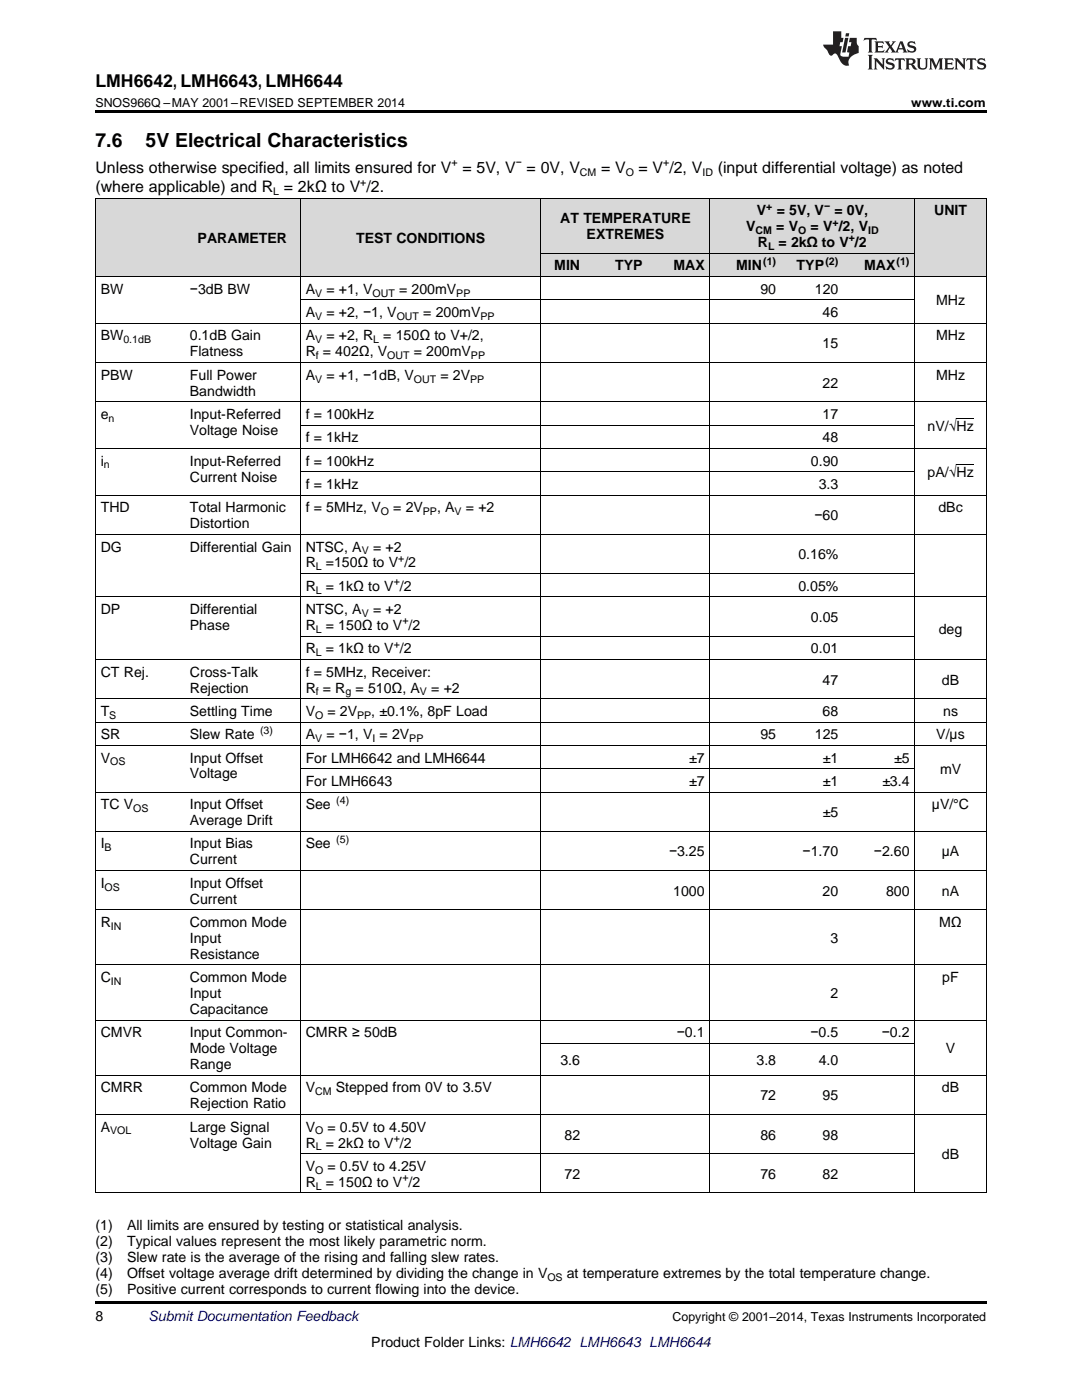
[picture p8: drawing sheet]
<svg xmlns="http://www.w3.org/2000/svg" width="216mm" height="279mm" viewBox="0 0 216 279" stroke-linecap="round" stroke-linejoin="round" font-family="sans-serif">
<defs><g id="words">
<g font-size="3.9">
<text x="19" y="29.3">7.6</text>
<text x="29.1" y="29.3">5V Electrical Characteristics</text>
</g>
<text font-size="3.5" x="19" y="17.3">LMH6642, LMH6643, LMH6644</text>
<g font-size="3.2">
<text x="19" y="34.4">Unless otherwise specified, all limits ensured for V = 5V, V = 0V, V</text>
<text x="119.9" y="34.4">= V</text>
<text x="127.4" y="34.4">= V /2, V</text>
<text x="143.2" y="34.4">(input differential voltage) as noted</text>
<text x="19" y="38.3">(where applicable) and R = 2kΩ to V /2.</text>
</g>
<g font-size="2.8">
<text x="111.8" y="44.6">AT TEMPERATURE</text>
<text x="117.1" y="47.7">EXTREMES</text>
<text x="148.9" y="46.1">V</text>
<text x="151" y="43">V</text>
<text x="154.9" y="46.1">=</text>
<text x="155" y="43">=</text>
<text x="157.4" y="46.1">V</text>
<text x="157.5" y="43">5V, V</text>
<text x="161.7" y="46.1">= V /2, V</text>
<text x="166.5" y="43">=</text>
<text x="169" y="43">0V,</text>
<text x="186.4" y="43">UNIT</text>
<text x="39.4" y="48.5">PARAMETER</text>
<text x="71" y="48.5">TEST CONDITIONS</text>
<text x="110.6" y="54">MIN</text>
<text x="122.7" y="54">TYP</text>
<text x="134.4" y="54">MAX</text>
<text x="146.9" y="54">MIN</text>
<text x="151.2" y="49.3">R</text>
<text x="155.4" y="49.3">= 2kΩ to V /2</text>
<text x="159" y="54">TYP</text>
<text x="172.4" y="54">MAX</text>
<text x="20.1" y="58.6">BW</text>
<text x="37.9" y="58.6">−3dB BW</text>
<text x="61" y="58.6">A</text>
<text x="65.1" y="58.6">= +1, V</text>
<text x="79.6" y="58.6">= 200mV</text>
<text x="151.7" y="58.6">90</text>
<text x="162.6" y="58.6">120</text>
<text x="61" y="63.3">A</text>
<text x="65.1" y="63.3">= +2, −1, V</text>
<text x="84.5" y="63.3">= 200mV</text>
<text x="164.1" y="63.3">46</text>
<text x="186.8" y="61">MHz</text>
<text x="20.1" y="67.9">BW</text>
<text x="37.9" y="67.9">0.1dB Gain</text>
<text x="37.9" y="71.1">Flatness</text>
<text x="61" y="67.9">A</text>
<text x="61" y="71.1">R = 402Ω, V</text>
<text x="65.1" y="67.9">= +2, R</text>
<text x="76.5" y="67.9">= 150Ω to V+/2,</text>
<text x="82.5" y="71.1">= 200mV</text>
<text x="164.1" y="69.5">15</text>
<text x="186.8" y="67.9">MHz</text>
<text x="20.1" y="75.8">PBW</text>
<text x="37.9" y="75.8">Full Power</text>
<text x="61" y="75.8">A</text>
<text x="65.1" y="75.8">= +1, −1dB, V</text>
<text x="87.9" y="75.8">= 2V</text>
<text x="164.1" y="77.4">22</text>
<text x="186.8" y="75.8">MHz</text>
<text x="20.1" y="83.6">e</text>
<text x="37.9" y="79">Bandwidth</text>
<text x="37.9" y="83.6">Input-Referred</text>
<text x="61" y="83.6">f = 100kHz</text>
<text x="164.1" y="83.6">17</text>
<text x="37.9" y="86.8">Voltage Noise</text>
<text x="61" y="88.3">f = 1kHz</text>
<text x="164.1" y="88.3">48</text>
<text x="185.1" y="85.9">nV/√Hz</text>
<text x="20.1" y="92.9">i</text>
<text x="37.9" y="92.9">Input-Referred</text>
<text x="61" y="92.9">f = 100kHz</text>
<text x="161.8" y="92.9">0.90</text>
<text x="185.1" y="95.2">pA/√Hz</text>
<text x="37.9" y="96.1">Current Noise</text>
<text x="61" y="97.6">f = 1kHz</text>
<text x="163.4" y="97.6">3.3</text>
<text x="20.1" y="102.2">THD</text>
<text x="37.9" y="102.2">Total Harmonic</text>
<text x="37.9" y="105.4">Distortion</text>
<text x="61" y="102.2">f = 5MHz, V</text>
<text x="78.5" y="102.2">= 2V</text>
<text x="87.2" y="102.2">, A</text>
<text x="93" y="102.2">= +2</text>
<text x="162.5" y="103.8">−60</text>
<text x="187.3" y="102.2">dBc</text>
<text x="20.1" y="110.1">DG</text>
<text x="37.9" y="110.1">Differential Gain</text>
<text x="61" y="110.1">NTSC, A</text>
<text x="61" y="113.2">R</text>
<text x="65" y="113.2">=150Ω to V /2</text>
<text x="74.4" y="110.1">= +2</text>
<text x="159.3" y="111.7">0.16%</text>
<text x="61" y="117.9">R</text>
<text x="65" y="117.9">= 1kΩ to V /2</text>
<text x="159.3" y="117.9">0.05%</text>
<text x="20.1" y="122.6">DP</text>
<text x="37.9" y="122.6">Differential</text>
<text x="37.9" y="125.7">Phase</text>
<text x="61" y="122.6">NTSC, A</text>
<text x="61" y="125.7">R</text>
<text x="65" y="125.7">= 150Ω to V /2</text>
<text x="74.4" y="122.6">= +2</text>
<text x="161.8" y="124.1">0.05</text>
<text x="61" y="130.4">R</text>
<text x="65" y="130.4">= 1kΩ to V /2</text>
<text x="161.8" y="130.4">0.01</text>
<text x="187.3" y="126.5">deg</text>
<text x="20.1" y="135">CT Rej.</text>
<text x="37.9" y="135">Cross-Talk</text>
<text x="61" y="135">f = 5MHz, Receiver:</text>
<text x="164.1" y="136.6">47</text>
<text x="188" y="136.6">dB</text>
<text x="20.1" y="142.9">T</text>
<text x="37.9" y="138.2">Rejection</text>
<text x="37.9" y="142.9">Settling Time</text>
<text x="61" y="138.2">R = R</text>
<text x="61" y="142.9">V</text>
<text x="65.3" y="142.9">= 2V</text>
<text x="70.9" y="138.2">= 510Ω, A</text>
<text x="74.1" y="142.9">, ±0.1%, 8pF Load</text>
<text x="86" y="138.2">= +2</text>
<text x="164.1" y="142.9">68</text>
<text x="188.2" y="142.9">ns</text>
<text x="20.1" y="147.5">SR</text>
<text x="37.9" y="147.5">Slew Rate</text>
<text x="61" y="147.5">A</text>
<text x="65.1" y="147.5">= −1, V = 2V</text>
<text x="151.7" y="147.5">95</text>
<text x="162.6" y="147.5">125</text>
<text x="186.8" y="147.5">V/µs</text>
<text x="20.1" y="152.2">V</text>
<text x="37.9" y="152.2">Input Offset</text>
<text x="37.9" y="155.4">Voltage</text>
<text x="61" y="152.2">For LMH6642 and LMH6644</text>
<text x="137.5" y="152.2">±7</text>
<text x="164.2" y="152.2">±1</text>
<text x="178.4" y="152.2">±5</text>
<text x="187.6" y="154.5">mV</text>
<text x="20.1" y="161.5">TC V</text>
<text x="37.9" y="161.5">Input Offset</text>
<text x="61" y="156.8">For LMH6643</text>
<text x="61" y="161.5">See</text>
<text x="137.5" y="156.8">±7</text>
<text x="164.2" y="156.8">±1</text>
<text x="176.1" y="156.8">±3.4</text>
<text x="185.9" y="161.5">µV/°C</text>
<text x="37.9" y="164.7">Average Drift</text>
<text x="164.2" y="163.1">±5</text>
<text x="20.1" y="169.3">I</text>
<text x="37.9" y="169.3">Input Bias</text>
<text x="37.9" y="172.5">Current</text>
<text x="61" y="169.3">See</text>
<text x="133.5" y="170.9">−3.25</text>
<text x="160.2" y="170.9">−1.70</text>
<text x="174.4" y="170.9">−2.60</text>
<text x="187.9" y="170.9">µA</text>
<text x="20.1" y="177.2">I</text>
<text x="37.9" y="177.2">Input Offset</text>
<text x="134.3" y="178.8">1000</text>
<text x="164.1" y="178.8">20</text>
<text x="176.8" y="178.8">800</text>
<text x="188" y="178.8">nA</text>
<text x="20.1" y="185">R</text>
<text x="37.9" y="180.3">Current</text>
<text x="37.9" y="185">Common Mode</text>
<text x="187.4" y="185">MΩ</text>
<text x="37.9" y="188.2">Input</text>
<text x="37.9" y="191.3">Resistance</text>
<text x="165.7" y="188.2">3</text>
<text x="20.1" y="196">C</text>
<text x="37.9" y="196">Common Mode</text>
<text x="188" y="196">pF</text>
<text x="37.9" y="199.2">Input</text>
<text x="37.9" y="202.4">Capacitance</text>
<text x="165.7" y="199.2">2</text>
<text x="20.1" y="207">CMVR</text>
<text x="37.9" y="207">Input Common-</text>
<text x="61" y="207">CMRR ≥ 50dB</text>
<text x="135" y="207">−0.1</text>
<text x="161.7" y="207">−0.5</text>
<text x="176" y="207">−0.2</text>
<text x="37.9" y="210.2">Mode Voltage</text>
<text x="37.9" y="213.4">Range</text>
<text x="111.8" y="212.5">3.6</text>
<text x="151" y="212.5">3.8</text>
<text x="163.4" y="212.5">4.0</text>
<text x="188.7" y="210.2">V</text>
<text x="20.1" y="218">CMRR</text>
<text x="37.9" y="218">Common Mode</text>
<text x="37.9" y="221.2">Rejection Ratio</text>
<text x="61" y="218">V</text>
<text x="67" y="218">Stepped from 0V to 3.5V</text>
<text x="151.7" y="219.6">72</text>
<text x="164.1" y="219.6">95</text>
<text x="188" y="218">dB</text>
<text x="20.1" y="225.8">A</text>
<text x="37.9" y="225.8">Large Signal</text>
<text x="61" y="225.8">V</text>
<text x="65.3" y="225.8">= 0.5V to 4.50V</text>
<text x="112.6" y="227.4">82</text>
<text x="151.7" y="227.4">86</text>
<text x="164.1" y="227.4">98</text>
<text x="37.9" y="229">Voltage Gain</text>
<text x="61" y="229">R</text>
<text x="61" y="233.7">V</text>
<text x="65" y="229">= 2kΩ to V /2</text>
<text x="65.3" y="233.7">= 0.5V to 4.25V</text>
<text x="188" y="231.4">dB</text>
<text x="61" y="236.9">R</text>
<text x="65" y="236.9">= 150Ω to V /2</text>
<text x="112.6" y="235.3">72</text>
<text x="151.7" y="235.3">76</text>
<text x="164.1" y="235.3">82</text>
<text x="19" y="245.5">(1)</text>
<text x="25.4" y="245.5">All limits are ensured by testing or statistical analysis.</text>
<text x="19" y="248.7">(2)</text>
<text x="19" y="251.9">(3)</text>
<text x="25.4" y="248.7">Typical values represent the most likely parametric norm.</text>
<text x="25.4" y="251.9">Slew rate is the average of the rising and falling slew rates.</text>
<text x="19" y="255.1">(4)</text>
<text x="25.4" y="255.1">Offset voltage average drift determined by dividing the change in V</text>
<text x="113.1" y="255.1">at temperature extremes by the total temperature change.</text>
<text x="19" y="258.2">(5)</text>
<text x="19" y="263.6">8</text>
<text x="25.4" y="258.2">Positive current corresponds to current flowing into the device.</text>
<text x="74.1" y="268.9">Product Folder Links: LMH6642 LMH6643 LMH6644</text>
</g>
<text font-size="2.8" fill="#0000c8" x="29.6" y="263.6">Submit Documentation Feedback</text>
<g font-size="2.5">
<text x="19" y="21.4">SNOS966Q –MAY 2001–REVISED SEPTEMBER 2014</text>
<text x="181.8" y="21.4">www.ti.com</text>
<text x="134.2" y="263.6">Copyright © 2001–2014, Texas Instruments Incorporated</text>
</g>
<g font-size="2.1">
<text x="90.1" y="33.2">+</text>
<text x="102.9" y="33.2">−</text>
<text x="115.7" y="35.1">CM</text>
<text x="124.8" y="35.1">O</text>
<text x="132.3" y="33.2">+</text>
<text x="140.2" y="35.1">ID</text>
<text x="54.5" y="38.9">L</text>
<text x="71.9" y="37">+</text>
<text x="152.9" y="41.8">+</text>
<text x="164.4" y="41.8">−</text>
<text x="150.8" y="46.7">CM</text>
<text x="159.3" y="46.7">O</text>
<text x="166.1" y="45">+</text>
<text x="173.2" y="46.7">ID</text>
<text x="152.3" y="52.8">(1)</text>
<text x="153.2" y="49.9">L</text>
<text x="164.7" y="52.8">(2)</text>
<text x="169.4" y="48.2">+</text>
<text x="178.9" y="52.8">(1)</text>
<text x="62.9" y="59.2">V</text>
<text x="74.3" y="59.2">OUT</text>
<text x="91.1" y="59.2">PP</text>
<text x="62.9" y="63.9">V</text>
<text x="79.2" y="63.9">OUT</text>
<text x="95.9" y="63.9">PP</text>
<text x="24.6" y="68.5">0.1dB</text>
<text x="62.9" y="68.5">V</text>
<text x="63" y="71.7">f</text>
<text x="74.5" y="68.5">L</text>
<text x="77.3" y="71.7">OUT</text>
<text x="94" y="71.7">PP</text>
<text x="62.9" y="76.3">V</text>
<text x="82.6" y="76.3">OUT</text>
<text x="93.8" y="76.3">PP</text>
<text x="21.7" y="84.2">n</text>
<text x="20.7" y="93.5">n</text>
<text x="76" y="102.8">O</text>
<text x="84.4" y="102.8">PP</text>
<text x="90.7" y="102.8">V</text>
<text x="63" y="113.8">L</text>
<text x="72.2" y="110.6">V</text>
<text x="79.4" y="112.1">+</text>
<text x="63" y="118.5">L</text>
<text x="78.6" y="116.8">+</text>
<text x="72.2" y="123.1">V</text>
<text x="80.3" y="124.6">+</text>
<text x="63" y="126.3">L</text>
<text x="63" y="131">L</text>
<text x="78.6" y="129.3">+</text>
<text x="21.8" y="143.4">S</text>
<text x="62.9" y="143.4">O</text>
<text x="63" y="138.8">f</text>
<text x="68.9" y="138.8">g</text>
<text x="71.3" y="143.4">PP</text>
<text x="83.8" y="138.8">V</text>
<text x="51.9" y="146.4">(3)</text>
<text x="62.9" y="148.1">V</text>
<text x="74.3" y="148.1">I</text>
<text x="81.7" y="148.1">PP</text>
<text x="22" y="152.8">OS</text>
<text x="67.1" y="160.4">(4)</text>
<text x="26.6" y="162.1">OS</text>
<text x="20.9" y="169.9">B</text>
<text x="67.1" y="168.2">(5)</text>
<text x="20.9" y="177.7">OS</text>
<text x="22.1" y="185.6">IN</text>
<text x="22.1" y="196.6">IN</text>
<text x="62.9" y="218.6">CM</text>
<text x="22" y="226.4">VOL</text>
<text x="62.9" y="226.4">O</text>
<text x="78.6" y="227.9">+</text>
<text x="63" y="229.6">L</text>
<text x="62.9" y="234.2">O</text>
<text x="63" y="237.4">L</text>
<text x="80.3" y="235.7">+</text>
<text x="109.2" y="255.6">OS</text>
</g>
</g></defs>
<g fill="#d8d8d8">
<path d="M19 39.6h17.8v15.6h-17.8z"/>
<path d="M36.8 39.6h23.1v15.6h-23.1z"/>
<path d="M59.9 39.6h48v15.6h-48z"/>
<path d="M107.9 50.6h8.9v4.6h-8.9z"/>
<path d="M116.8 50.6h12.5v4.6h-12.5z"/>
<path d="M129.3 50.6h12.4v4.6h-12.4z"/>
<path d="M141.7 50.6h14.2v4.6h-14.2z"/>
<path d="M155.9 50.6h12.5v4.6h-12.5z"/>
<path d="M168.4 50.6h14.2v4.6h-14.2z"/>
<path d="M182.6 39.6h14.2v15.6h-14.2z"/>
<path d="M107.9 39.6h8.9v11h-8.9z"/>
<path d="M116.8 39.6h12.5v11h-12.5z"/>
<path d="M129.3 39.6h12.4v11h-12.4z"/>
<path d="M141.7 39.6h14.2v11h-14.2z"/>
<path d="M155.9 39.6h12.5v11h-12.5z"/>
<path d="M168.4 39.6h14.2v11h-14.2z"/>
</g>
<path d="M19 22h177.8v.5h-177.8zM19 259.7h177.8v.5h-177.8z" fill="#000"/>
<g fill="none" stroke="#000" stroke-width=".2">
<path d="M19 39.5h177.8M19.1 39.5v198.6M59.9 39.5v198.6M107.9 39.5v198.6M141.7 39.5v198.6M182.5 39.5v198.6M196.8 39.5v198.6M19 55.2h177.8M59.9 59.8h122.7M107.9 50.5h74.7M19 72.3h177.8M19 64.5h177.8"/>
<path d="M19 98.8h177.8M19 89.5h177.8M19 80.2h177.8M59.9 94.1h122.7M59.9 84.8h122.7M19 119.1h177.8M19 106.6h177.8M59.9 114.5h122.7M19 139.4h177.8M19 131.6h177.8M59.9 126.9h122.7M19 158.1h177.8"/>
<path d="M19 148.7h177.8M19 144.1h177.8M59.9 153.4h122.7M19 173.7h177.8M19 165.9h177.8M19 192.6h177.8M19 181.6h177.8M19 214.6h177.8M19 203.6h177.8M107.9 208.2h74.7M19 238.1h177.8M19 222.4h177.8"/>
<path d="M59.9 230.2h122.7"/>
</g>
<g fill="#231f20">
<path d="M172.5 7.6l-.1 .5 .4-.2h.6v.1v2.1l-.2 .4h.9l-.2-.4v-2.1l.1-.1h.5l.5 .2-.2-.5zM174.5 8.3l.2 .3v1.5l-.2 .4h1.8l.2-.6a1.04 1.04 0 0 1-1.3 .2v-.7h.6l.3 .2v-.6l-.3 .2h-.6v-.6l.8-.1 .4 .3-.2-.5zM176.5 8.3l.9 1.1-.9 1.1h.8l-.2-.2 .4-.7 .5 .7-.2 .2h1.5l-.2-.2 .2-.4h.9l.1 .4-.2 .2h1l-.3-.3-.7-1.9h-.5l-.9 2-.8-1 .9-1h-.8l.1 .3-.4 .5-.3-.6 .1-.2zM179.7 8.6l.4 1h-.7zM181.3 8.4a.63 .63 0 0 0-.2 .7 .63 .63 0 0 0 .6 .4l.6 .2 .1 .2a.75 .75 0 0 1-.7 .4 .75 .75 0 0 1-.6-.5l.1 .7 .1-.1a1.11 1.11 0 0 0 1.5-.6 1.13 1.13 0 0 0-1.2-.8l-.1-.4a1.04 1.04 0 0 1 1.2 .2l-.2-.5-.2 .1-.4-.2zM173.2 10.9l.2 .4v2.2l-.2 .4h1l-.3-.4v-2.2l.3-.4zM174.3 11.6l.3 .4v1.5l-.3 .4h.8l-.2-.4v-1.3l1.5 1.7v-1.9l.2-.4h-.7l.2 .4v.9l-1.1-1.3zM177 11.8a.62 .62 0 0 0-.2 .7 .62 .62 0 0 0 .6 .4l.6 .1 .1 .3a.76 .76 0 0 1-.7 .3 .76 .76 0 0 1-.7-.4l.2 .7 .1-.1a1.11 1.11 0 0 0 1.5-.6 1.13 1.13 0 0 0-1.2-.8l-.1-.4a1.04 1.04 0 0 1 1.2 .2l-.2-.6-.2 .1-.5-.1zM178.7 11.6l-.2 .6a.61 .61 0 0 1 .8-.3v1.6l-.2 .4h.9l-.2-.4v-1.6a.63 .63 0 0 1 .7 .3l-.1-.6zM180.6 11.6l.3 .4v1.5l-.3 .4h1l-.2-.2-.1-.8 .6 .2a.76 .76 0 0 0 1.2 .7l-1-1a.58 .58 0 0 0 .6-.5 .58 .58 0 0 0-.5-.6zM181.4 11.9h.1a.45 .45 0 0 1 .5 .1 .45 .45 0 0 1 .1 .5l-.8 .2zM182.9 11.6l.2 .2a2.17 2.17 0 0 0 .3 1.9 .99 .99 0 0 0 1.6-.6v-1.1l.2-.4h-.7l.2 .2a1.92 1.92 0 0 1-.2 1.8 .6 .6 0 0 1-.9-.5v-1.1l.2-.4zM185.4 11.6l.2 .4v1.5l-.2 .4h.7l-.2-.4v-1.4l.8 1.8 .8-1.8v1.4l-.2 .4h.9l-.2-.4v-1.5l.2-.4h-.8l-.6 1.5-.6-1.5zM188.4 11.6l.2 .4v1.5l-.2 .4h1.8l.1-.6a1.04 1.04 0 0 1-1.2 .1v-.6h.5l.4 .2v-.6l-.4 .2h-.5v-.7h.8l.3 .3-.1-.6zM190.5 11.6l.2 .4v1.5l-.2 .4h.7l-.2-.4v-1.3l1.5 1.7v-1.9l.2-.4h-.7l.2 .4v.9l-1.1-1.3zM192.9 11.6l-.1 .6a.61 .61 0 0 1 .7-.3l.1 1.6-.3 .4h1l-.3-.4 .1-1.6a.63 .63 0 0 1 .7 .3l-.1-.6zM195.2 11.8a.62 .62 0 0 0-.2 .7 .62 .62 0 0 0 .6 .4l.6 .1 .1 .3a.76 .76 0 0 1-.7 .3 .76 .76 0 0 1-.6-.4l.1 .7 .1-.1a1.11 1.11 0 0 0 1.6-.6 1.13 1.13 0 0 0-1.3-.8l-.1-.4a1.04 1.04 0 0 1 1.2 .2l-.1-.6-.2 .1-.5-.1z"/>
<path d="M166.2 6.3v2.6h-1.9v.4l.8 .9a.91 .91 0 0 0 1 .8 .56 .56 0 0 1 .5-.3 .56 .56 0 0 1 .5 .3l.4 .8a1.53 1.53 0 0 0 1.9 1.2 1.54 1.54 0 0 1 1-2.1l.9-.3v-1.4a1.52 1.52 0 0 1-.4-1.6h-1.3l-.2 .8h.5l-.2 .8h-.5l-.1 1v.2l.4 .1-.2 .8a1.93 1.93 0 0 1-1.6-.3l.3-1.8h-.5l.2-.8h.4l.2-.8h-.4v-1.3zM168.6 7.6l-.6 2.9h.7l.6-2.9zM168.8 6.6l-.1 .7h.6l.2-.7z"/>
</g>
<path d="M190.9 92.8h3.4M190.9 83.4h3.4" fill="none" stroke="#000" stroke-width=".2"/>
<use href="#words"/>
</svg>
